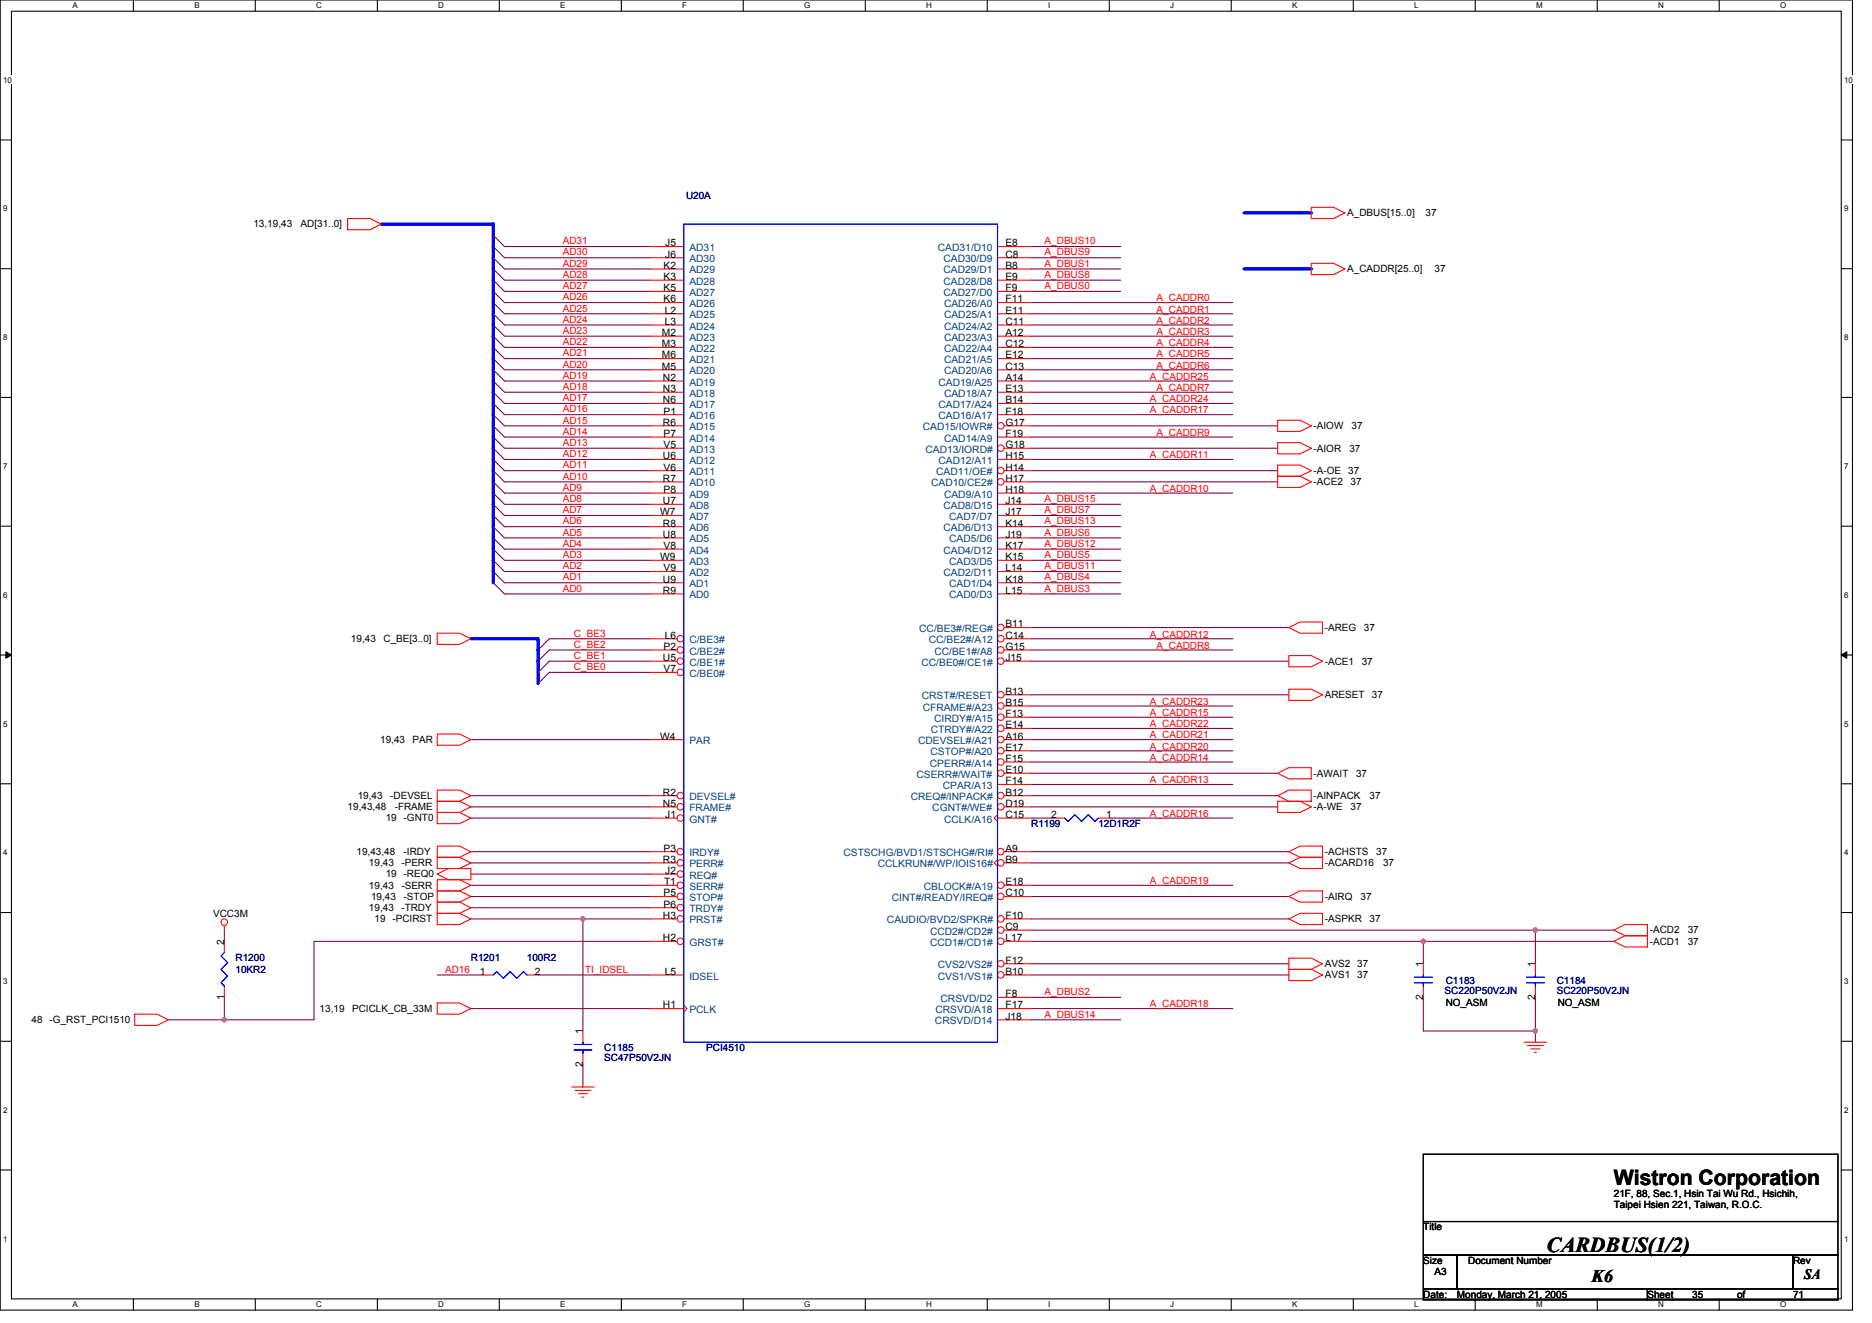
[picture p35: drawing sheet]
<svg xmlns="http://www.w3.org/2000/svg" width="297mm" height="210mm" viewBox="0 0 297 210" stroke-linecap="round" stroke-linejoin="round" font-family="sans-serif">
<defs><g id="words">
<g font-size="3.4">
<text x="256.1" y="188">Wistron Corporation</text>
<text x="245.4" y="198.6">CARDBUS(1/2)</text>
</g>
<text font-size="2.8" x="252.5" y="203.5">K6</text>
<text font-size="2.3" x="286.3" y="203">SA</text>
<g font-size="1.6" fill="#000080">
<text x="108.9" y="31.6">U20A</text>
<text x="163.6" y="131.2">R1199</text>
<text x="174.3" y="131.2">12D1R2F</text>
<text x="37.4" y="152.5">R1200</text>
<text x="37.4" y="154.3">10KR2</text>
<text x="74.7" y="152.5">R1201</text>
<text x="83.6" y="152.5">100R2</text>
<text x="229.2" y="157.7">SC220P50V2JN</text>
<text x="229.4" y="156.1">C1183</text>
<text x="247" y="156.1">C1184</text>
<text x="247" y="157.7">SC220P50V2JN</text>
<text x="95.9" y="166.8">C1185</text>
<text x="112.1" y="166.8">PCI4510</text>
<text x="95.9" y="168.4">SC47P50V2JN</text>
</g>
<g font-size="1.6">
<text x="213.8" y="34.3">A_DBUS[15..0]</text>
<text x="226.2" y="34.3">37</text>
<text x="40.2" y="36.1">13,19,43</text>
<text x="47.7" y="36.1">AD[31..0]</text>
<text x="105.6" y="40.9">J6</text>
<text x="105.6" y="39.1">J5</text>
<text x="159.5" y="40.9">C8</text>
<text x="159.5" y="39.1">E8</text>
<text x="105.3" y="48">K6</text>
<text x="105.3" y="46.2">K5</text>
<text x="105.3" y="44.4">K3</text>
<text x="105.3" y="42.7">K2</text>
<text x="159.5" y="48">F11</text>
<text x="159.5" y="46.2">F9</text>
<text x="159.5" y="44.4">E9</text>
<text x="159.5" y="42.7">B8</text>
<text x="213.8" y="43.2">A_CADDR[25..0]</text>
<text x="227.6" y="43.2">37</text>
<text x="105" y="53.3">M2</text>
<text x="105.5" y="51.5">L3</text>
<text x="105.5" y="49.8">L2</text>
<text x="159.5" y="53.3">A12</text>
<text x="159.5" y="51.5">C11</text>
<text x="159.5" y="49.8">E11</text>
<text x="105" y="58.7">M5</text>
<text x="105" y="56.9">M6</text>
<text x="105" y="55.1">M3</text>
<text x="159.5" y="58.7">C13</text>
<text x="159.5" y="56.9">E12</text>
<text x="159.5" y="55.1">C12</text>
<text x="105.2" y="64">N6</text>
<text x="105.2" y="62.2">N3</text>
<text x="105.2" y="60.4">N2</text>
<text x="105.3" y="65.8">P1</text>
<text x="159.5" y="62.2">E13</text>
<text x="159.5" y="65.8">F18</text>
<text x="159.5" y="64">B14</text>
<text x="159.5" y="60.4">A14</text>
<text x="105.2" y="67.5">R6</text>
<text x="105.3" y="71.1">V5</text>
<text x="105.3" y="69.3">P7</text>
<text x="159.5" y="69.3">F19</text>
<text x="159.5" y="71.1">G18</text>
<text x="159.5" y="67.5">G17</text>
<text x="208.4" y="71.6">-AIOR</text>
<text x="208.4" y="68.1">-AIOW</text>
<text x="214.1" y="71.6">37</text>
<text x="214.5" y="68.1">37</text>
<text x="105.2" y="76.4">R7</text>
<text x="105.2" y="72.9">U6</text>
<text x="105.3" y="74.7">V6</text>
<text x="159.5" y="72.9">H15</text>
<text x="159.5" y="76.4">H17</text>
<text x="159.5" y="74.7">H14</text>
<text x="208.4" y="77">-ACE2</text>
<text x="208.4" y="75.2">-A-OE 37</text>
<text x="214.3" y="77">37</text>
<text x="104.8" y="81.8">W7</text>
<text x="105.2" y="83.5">R8</text>
<text x="105.2" y="80">U7</text>
<text x="105.3" y="78.2">P8</text>
<text x="159.5" y="78.2">H18</text>
<text x="159.5" y="81.8">J17</text>
<text x="159.5" y="83.5">K14</text>
<text x="159.5" y="80">J14</text>
<text x="104.8" y="88.9">W9</text>
<text x="105.2" y="85.3">U8</text>
<text x="105.3" y="87.1">V8</text>
<text x="159.5" y="88.9">K15</text>
<text x="159.5" y="85.3">J19</text>
<text x="159.5" y="87.1">K17</text>
<text x="105.2" y="94.2">R9</text>
<text x="105.2" y="92.4">U9</text>
<text x="105.3" y="90.7">V9</text>
<text x="159.5" y="94.2">L15</text>
<text x="159.5" y="92.4">K18</text>
<text x="159.5" y="90.7">L14</text>
<text x="55.7" y="101.9">19,43</text>
<text x="60.9" y="101.9">C_BE[3..0]</text>
<text x="105.5" y="101.3">L6</text>
<text x="159.5" y="101.3">C14</text>
<text x="159.5" y="99.5">B11</text>
<text x="210.2" y="100.1">-AREG</text>
<text x="216.4" y="100.1">37</text>
<text x="105.2" y="104.9">U5</text>
<text x="105.3" y="106.7">V7</text>
<text x="105.3" y="103.1">P2</text>
<text x="159.5" y="103.1">G15</text>
<text x="159.5" y="104.9">J15</text>
<text x="210.2" y="105.4">-ACE1</text>
<text x="216.1" y="105.4">37</text>
<text x="159.5" y="112">B15</text>
<text x="159.5" y="110.2">B13</text>
<text x="159.5" y="113.8">F13</text>
<text x="210.2" y="110.8">ARESET</text>
<text x="217.7" y="110.8">37</text>
<text x="60.3" y="117.9">19,43</text>
<text x="65.5" y="117.9">PAR</text>
<text x="104.8" y="117.3">W4</text>
<text x="159.5" y="119.1">E17</text>
<text x="159.5" y="115.5">E14</text>
<text x="159.5" y="117.3">A16</text>
<text x="159.5" y="124.4">F14</text>
<text x="159.5" y="120.9">F15</text>
<text x="159.5" y="122.7">E10</text>
<text x="208.4" y="123.2">-AWAIT</text>
<text x="215.2" y="123.2">37</text>
<text x="55.2" y="128.5">19,43,48</text>
<text x="56.8" y="126.8">19,43</text>
<text x="61.2" y="130.3">19 -GNT0</text>
<text x="61.9" y="126.8">-DEVSEL</text>
<text x="62.6" y="128.5">-FRAME</text>
<text x="105.2" y="126.2">R2</text>
<text x="105.2" y="128">N5</text>
<text x="105.6" y="129.8">J1</text>
<text x="159.5" y="129.8">C15</text>
<text x="159.5" y="126.2">B12</text>
<text x="159.5" y="128">D19</text>
<text x="166.8" y="129.8">2</text>
<text x="175.5" y="129.8">1</text>
<text x="208.4" y="126.8">-AINPACK</text>
<text x="208.4" y="128.5">-A-WE</text>
<text x="214.3" y="128.5">37</text>
<text x="217.3" y="126.8">37</text>
<text x="56.6" y="135.7">19,43,48</text>
<text x="58.5" y="137.4">19,43</text>
<text x="63.7" y="137.4">-PERR</text>
<text x="64" y="135.7">-IRDY</text>
<text x="105.2" y="136.9">R3</text>
<text x="105.3" y="135.1">P3</text>
<text x="159.5" y="135.1">A9</text>
<text x="159.5" y="136.9">B9</text>
<text x="210.2" y="135.7">-ACHSTS</text>
<text x="210.2" y="137.4">-ACARD16</text>
<text x="218.4" y="135.7">37</text>
<text x="219.5" y="137.4">37</text>
<text x="58.5" y="141">19,43</text>
<text x="58.9" y="142.8">19,43</text>
<text x="61.2" y="139.2">19 -REQ0</text>
<text x="63.7" y="141">-SERR</text>
<text x="64" y="142.8">-STOP</text>
<text x="105.3" y="142.2">P5</text>
<text x="105.3" y="144">P6</text>
<text x="105.4" y="140.4">T1</text>
<text x="105.6" y="138.7">J2</text>
<text x="159.5" y="142.2">C10</text>
<text x="159.5" y="140.4">E18</text>
<text x="210.2" y="142.8">-AIRQ</text>
<text x="215.9" y="142.8">37</text>
<text x="33.8" y="145.4">VCC3M</text>
<text x="35.6" y="149.9" transform="rotate(-90 35.6 149.9)">2</text>
<text x="58.5" y="144.5">19,43</text>
<text x="59.4" y="146.3">19 -PCIRST</text>
<text x="63.7" y="144.5">-TRDY</text>
<text x="105.2" y="149.3">H2</text>
<text x="105.2" y="145.8">H3</text>
<text x="159.5" y="145.8">F10</text>
<text x="159.5" y="149.3">L17</text>
<text x="159.5" y="147.6">C9</text>
<text x="210.2" y="146.3">-ASPKR</text>
<text x="217.3" y="146.3">37</text>
<text x="261.8" y="148.1">-ACD2</text>
<text x="261.8" y="149.9">-ACD1</text>
<text x="267.8" y="148.1">37</text>
<text x="267.8" y="149.9">37</text>
<text x="76.1" y="154.7">1</text>
<text x="84.9" y="154.7">2</text>
<text x="105.5" y="154.7">L5</text>
<text x="159.5" y="154.7">B10</text>
<text x="159.5" y="152.9">F12</text>
<text x="210.2" y="153.4">AVS2 37</text>
<text x="210.2" y="155.2">AVS1 37</text>
<text x="225.8" y="153.4" transform="rotate(-90 225.8 153.4)">1</text>
<text x="243.6" y="153.4" transform="rotate(-90 243.6 153.4)">1</text>
<text x="35.6" y="158.6" transform="rotate(-90 35.6 158.6)">1</text>
<text x="50.7" y="160.5">13,19</text>
<text x="55.9" y="160.5">PCICLK_CB_33M</text>
<text x="105.2" y="160">H1</text>
<text x="159.5" y="161.8">J18</text>
<text x="159.5" y="158.2">F8</text>
<text x="159.5" y="160">F17</text>
<text x="225.8" y="158.6" transform="rotate(-90 225.8 158.6)">2</text>
<text x="229.4" y="159.7">NO_ASM</text>
<text x="243.6" y="158.6" transform="rotate(-90 243.6 158.6)">2</text>
<text x="247.2" y="159.7">NO_ASM</text>
<text x="5" y="162.3">48 -G_RST_PCI1510</text>
<text x="92.5" y="164.1" transform="rotate(-90 92.5 164.1)">1</text>
<text x="92.5" y="169.3" transform="rotate(-90 92.5 169.3)">2</text>
<text x="256.1" y="189.9">21F, 88, Sec.1, Hsin Tai Wu Rd., Hsichih,</text>
<text x="256.1" y="191.7">Taipei Hsien 221, Taiwan, R.O.C.</text>
<text x="225.8" y="195.2">Title</text>
<text x="225.8" y="200.6">Size</text>
<text x="227.6" y="202.3">A3</text>
<text x="233" y="200.6">Document Number</text>
<text x="284.5" y="200.6">Rev</text>
<text x="225.8" y="205.9">Date:</text>
<text x="231.2" y="205.9">Monday, March 21, 2005</text>
<text x="261.4" y="205.9">Sheet</text>
<text x="268.5" y="205.9">35</text>
<text x="275.6" y="205.9">of</text>
<text x="284.5" y="205.9">71</text>
</g>
<g font-size="1.6" fill="#f00">
<text x="89.3" y="40.5">AD30</text>
<text x="89.3" y="38.8">AD31</text>
<text x="165.8" y="38.8">A_DBUS10</text>
<text x="165.8" y="40.5">A_DBUS9</text>
<text x="89.3" y="44.1">AD28</text>
<text x="89.3" y="42.3">AD29</text>
<text x="89.3" y="45.9">AD27</text>
<text x="89.3" y="47.6">AD26</text>
<text x="165.8" y="42.3">A_DBUS1</text>
<text x="165.8" y="45.9">A_DBUS0</text>
<text x="165.8" y="44.1">A_DBUS8</text>
<text x="183.5" y="47.8">A_CADDR0</text>
<text x="89.3" y="53">AD23</text>
<text x="89.3" y="49.4">AD25</text>
<text x="89.3" y="51.2">AD24</text>
<text x="183.5" y="49.6">A_CADDR1</text>
<text x="183.5" y="51.4">A_CADDR2</text>
<text x="183.5" y="53.1">A_CADDR3</text>
<text x="89.3" y="58.3">AD20</text>
<text x="89.3" y="56.5">AD21</text>
<text x="89.3" y="54.8">AD22</text>
<text x="183.5" y="54.9">A_CADDR4</text>
<text x="183.5" y="56.7">A_CADDR5</text>
<text x="183.5" y="58.5">A_CADDR6</text>
<text x="89.3" y="63.6">AD17</text>
<text x="89.3" y="60.1">AD19</text>
<text x="89.3" y="61.9">AD18</text>
<text x="89.3" y="65.4">AD16</text>
<text x="182.5" y="65.6">A_CADDR17</text>
<text x="182.5" y="63.8">A_CADDR24</text>
<text x="182.5" y="60.3">A_CADDR25</text>
<text x="183.5" y="62">A_CADDR7</text>
<text x="89.3" y="67.2">AD15</text>
<text x="89.3" y="70.8">AD13</text>
<text x="89.3" y="69">AD14</text>
<text x="183.5" y="69.2">A_CADDR9</text>
<text x="89.3" y="77.9">AD9</text>
<text x="89.3" y="76.1">AD10</text>
<text x="89.3" y="74.3">AD11</text>
<text x="89.3" y="72.5">AD12</text>
<text x="182.5" y="72.7">A_CADDR11</text>
<text x="89.3" y="81.4">AD7</text>
<text x="89.3" y="79.7">AD8</text>
<text x="89.3" y="83.2">AD6</text>
<text x="165.8" y="79.7">A_DBUS15</text>
<text x="165.8" y="81.4">A_DBUS7</text>
<text x="165.8" y="83.2">A_DBUS13</text>
<text x="182.5" y="78">A_CADDR10</text>
<text x="89.3" y="88.5">AD3</text>
<text x="89.3" y="86.8">AD4</text>
<text x="89.3" y="85">AD5</text>
<text x="165.8" y="86.8">A_DBUS12</text>
<text x="165.8" y="88.5">A_DBUS5</text>
<text x="165.8" y="85">A_DBUS6</text>
<text x="89.3" y="92.1">AD1</text>
<text x="89.3" y="90.3">AD2</text>
<text x="89.3" y="93.9">AD0</text>
<text x="165.8" y="93.9">A_DBUS3</text>
<text x="165.8" y="92.1">A_DBUS4</text>
<text x="165.8" y="90.3">A_DBUS11</text>
<text x="91.1" y="101">C_BE3</text>
<text x="182.5" y="101.2">A_CADDR12</text>
<text x="91.1" y="106.3">C_BE0</text>
<text x="91.1" y="102.8">C_BE2</text>
<text x="91.1" y="104.5">C_BE1</text>
<text x="183.5" y="102.9">A_CADDR8</text>
<text x="182.5" y="111.8">A_CADDR23</text>
<text x="182.5" y="113.6">A_CADDR15</text>
<text x="182.5" y="117.2">A_CADDR21</text>
<text x="182.5" y="118.9">A_CADDR20</text>
<text x="182.5" y="115.4">A_CADDR22</text>
<text x="182.5" y="120.7">A_CADDR14</text>
<text x="182.5" y="124.3">A_CADDR13</text>
<text x="182.5" y="129.6">A_CADDR16</text>
<text x="182.5" y="140.3">A_CADDR19</text>
<text x="70.6" y="154.3">AD16</text>
<text x="92.9" y="154.3">TI_IDSEL</text>
<text x="165.8" y="161.4">A_DBUS14</text>
<text x="165.8" y="157.9">A_DBUS2</text>
<text x="182.5" y="159.8">A_CADDR18</text>
</g>
<g font-size="1.6" fill="#004080">
<text x="109.4" y="41.6">AD30</text>
<text x="109.4" y="39.8">AD31</text>
<text x="148.8" y="39.8">CAD31/D10</text>
<text x="149.7" y="41.6">CAD30/D9</text>
<text x="109.4" y="46.9">AD27</text>
<text x="109.4" y="45.2">AD28</text>
<text x="109.4" y="43.4">AD29</text>
<text x="149.7" y="46.9">CAD27/D0</text>
<text x="149.7" y="45.2">CAD28/D8</text>
<text x="149.7" y="43.4">CAD29/D1</text>
<text x="109.4" y="52.3">AD24</text>
<text x="109.4" y="50.5">AD25</text>
<text x="109.4" y="48.7">AD26</text>
<text x="149.8" y="52.3">CAD24/A2</text>
<text x="149.8" y="50.5">CAD25/A1</text>
<text x="149.8" y="48.7">CAD26/A0</text>
<text x="109.4" y="59.4">AD20</text>
<text x="109.4" y="57.6">AD21</text>
<text x="109.4" y="55.8">AD22</text>
<text x="109.4" y="54.1">AD23</text>
<text x="149.8" y="59.4">CAD20/A6</text>
<text x="149.8" y="57.6">CAD21/A5</text>
<text x="149.8" y="55.8">CAD22/A4</text>
<text x="149.8" y="54.1">CAD23/A3</text>
<text x="109.4" y="64.7">AD17</text>
<text x="109.4" y="62.9">AD18</text>
<text x="109.4" y="61.2">AD19</text>
<text x="148.9" y="64.7">CAD17/A24</text>
<text x="148.9" y="61.2">CAD19/A25</text>
<text x="149.8" y="62.9">CAD18/A7</text>
<text x="109.4" y="71.8">AD13</text>
<text x="109.4" y="70.1">AD14</text>
<text x="109.4" y="68.3">AD15</text>
<text x="109.4" y="66.5">AD16</text>
<text x="146.4" y="68.3">CAD15/IOWR#</text>
<text x="146.9" y="71.8">CAD13/IORD#</text>
<text x="148.9" y="66.5">CAD16/A17</text>
<text x="149.8" y="70.1">CAD14/A9</text>
<text x="109.4" y="77.2">AD10</text>
<text x="109.4" y="75.4">AD11</text>
<text x="109.4" y="73.6">AD12</text>
<text x="147.7" y="77.2">CAD10/CE2#</text>
<text x="148.5" y="75.4">CAD11/OE#</text>
<text x="148.9" y="73.6">CAD12/A11</text>
<text x="109.4" y="82.5">AD7</text>
<text x="109.4" y="80.7">AD8</text>
<text x="109.4" y="79">AD9</text>
<text x="149.7" y="80.7">CAD8/D15</text>
<text x="149.8" y="79">CAD9/A10</text>
<text x="150.6" y="82.5">CAD7/D7</text>
<text x="109.4" y="89.6">AD3</text>
<text x="109.4" y="87.8">AD4</text>
<text x="109.4" y="86.1">AD5</text>
<text x="109.4" y="84.3">AD6</text>
<text x="149.7" y="87.8">CAD4/D12</text>
<text x="149.7" y="84.3">CAD6/D13</text>
<text x="150.6" y="89.6">CAD3/D5</text>
<text x="150.6" y="86.1">CAD5/D6</text>
<text x="109.4" y="95">AD0</text>
<text x="109.4" y="93.2">AD1</text>
<text x="109.4" y="91.4">AD2</text>
<text x="149.7" y="91.4">CAD2/D11</text>
<text x="150.6" y="95">CAD0/D3</text>
<text x="150.6" y="93.2">CAD1/D4</text>
<text x="145.9" y="100.3">CC/BE3#/REG#</text>
<text x="109.4" y="107.4">C/BE0#</text>
<text x="109.4" y="105.6">C/BE1#</text>
<text x="109.4" y="103.8">C/BE2#</text>
<text x="109.4" y="102.1">C/BE3#</text>
<text x="146.2" y="105.6">CC/BE0#/CE1#</text>
<text x="147.4" y="102.1">CC/BE2#/A12</text>
<text x="148.3" y="103.8">CC/BE1#/A8</text>
<text x="146.3" y="111">CRST#/RESET</text>
<text x="146.4" y="112.7">CFRAME#/A23</text>
<text x="109.4" y="118.1">PAR</text>
<text x="145.7" y="118.1">CDEVSEL#/A21</text>
<text x="147.6" y="119.8">CSTOP#/A20</text>
<text x="147.7" y="116.3">CTRDY#/A22</text>
<text x="148.2" y="114.5">CIRDY#/A15</text>
<text x="145.4" y="123.4">CSERR#/WAIT#</text>
<text x="147.5" y="121.6">CPERR#/A14</text>
<text x="149.6" y="125.2">CPAR/A13</text>
<text x="109.4" y="127">DEVSEL#</text>
<text x="109.4" y="128.7">FRAME#</text>
<text x="109.4" y="130.5">GNT#</text>
<text x="144.5" y="127">CREQ#/INPACK#</text>
<text x="147.9" y="128.7">CGNT#/WE#</text>
<text x="149.8" y="130.5">CCLK/A16</text>
<text x="109.4" y="135.8">IRDY#</text>
<text x="109.4" y="137.6">PERR#</text>
<text x="133.8" y="135.8">CSTSCHG/BVD1/STSCHG#/RI#</text>
<text x="139.3" y="137.6">CCLKRUN#/WP/IOIS16#</text>
<text x="109.4" y="139.4">REQ#</text>
<text x="109.4" y="141.2">SERR#</text>
<text x="109.4" y="143">STOP#</text>
<text x="141.5" y="143">CINT#/READY/IREQ#</text>
<text x="146.6" y="141.2">CBLOCK#/A19</text>
<text x="109.4" y="146.5">PRST#</text>
<text x="109.4" y="144.7">TRDY#</text>
<text x="140.7" y="146.5">CAUDIO/BVD2/SPKR#</text>
<text x="147.6" y="148.3">CCD2#/CD2#</text>
<text x="109.4" y="150.1">GRST#</text>
<text x="109.4" y="155.4">IDSEL</text>
<text x="147.6" y="150.1">CCD1#/CD1#</text>
<text x="148.8" y="155.4">CVS1/VS1#</text>
<text x="148.8" y="153.6">CVS2/VS2#</text>
<text x="109.4" y="160.7">PCLK</text>
<text x="148.4" y="160.7">CRSVD/A18</text>
<text x="149.2" y="159">CRSVD/D2</text>
<text x="148.4" y="162.5">CRSVD/D14</text>
</g>
<g font-size="1.3">
<text x="11.5" y="1.3">A</text>
<text x="30.8" y="1.3">B</text>
<text x="50.2" y="1.3">C</text>
<text x="69.6" y="1.3">D</text>
<text x="88.9" y="1.3">E</text>
<text x="108.3" y="1.3">F</text>
<text x="127.6" y="1.3">G</text>
<text x="147" y="1.3">H</text>
<text x="166.3" y="1.3">I</text>
<text x="185.7" y="1.3">J</text>
<text x="205" y="1.3">K</text>
<text x="224.4" y="1.3">L</text>
<text x="243.8" y="1.3">M</text>
<text x="263.1" y="1.3">N</text>
<text x="282.5" y="1.3">O</text>
<text x=".5" y="13.1">10</text>
<text x="292.6" y="13.1">10</text>
<text x=".5" y="33.5">9</text>
<text x="292.6" y="33.5">9</text>
<text x=".5" y="54">8</text>
<text x="292.6" y="54">8</text>
<text x=".5" y="74.4">7</text>
<text x="292.6" y="74.4">7</text>
<text x=".5" y="94.8">6</text>
<text x="292.6" y="94.8">6</text>
<text x=".5" y="115.3">5</text>
<text x="292.6" y="115.3">5</text>
<text x=".5" y="135.7">4</text>
<text x="292.6" y="135.7">4</text>
<text x=".5" y="156.1">3</text>
<text x="292.6" y="156.1">3</text>
<text x=".5" y="176.6">2</text>
<text x="292.6" y="176.6">2</text>
<text x=".5" y="197">1</text>
<text x="292.6" y="197">1</text>
<text x="11.5" y="207.4">A</text>
<text x="30.8" y="207.4">B</text>
<text x="50.2" y="207.4">C</text>
<text x="69.6" y="207.4">D</text>
<text x="88.9" y="207.4">E</text>
<text x="108.3" y="207.4">F</text>
<text x="127.6" y="207.4">G</text>
<text x="147" y="207.4">H</text>
<text x="166.3" y="207.4">I</text>
<text x="185.7" y="207.4">J</text>
<text x="205" y="207.4">K</text>
<text x="224.4" y="207.4">L</text>
<text x="243.8" y="207.4">M</text>
<text x="263.1" y="207.4">N</text>
<text x="282.5" y="207.4">O</text>
</g>
</g></defs>
<path d="M0 0h293.9v207.9h-293.9zM1.8 1.8h290.4v204.3h-290.4z" fill="none" stroke="#000" stroke-width=".17"/>
<g fill="#fff">
<path d="M11.5 .2h.8v1.4h-.8z"/>
<path d="M11.5 206.3h.8v1.4h-.8z"/>
</g>
<path d="M21.2 0v1.8M21.2 206.1v1.8" fill="none" stroke="#000" stroke-width=".17"/>
<g fill="#fff">
<path d="M30.8 .2h.9v1.4h-.9z"/>
<path d="M30.8 206.3h.9v1.4h-.9z"/>
</g>
<path d="M40.5 0v1.8M40.5 206.1v1.8" fill="none" stroke="#000" stroke-width=".17"/>
<g fill="#fff">
<path d="M50.2 .2h.9v1.4h-.9z"/>
<path d="M50.2 206.3h.9v1.4h-.9z"/>
</g>
<path d="M59.9 0v1.8M59.9 206.1v1.8" fill="none" stroke="#000" stroke-width=".17"/>
<g fill="#fff">
<path d="M69.6 .2h.9v1.4h-.9z"/>
<path d="M69.6 206.3h.9v1.4h-.9z"/>
</g>
<path d="M79.2 0v1.8M79.2 206.1v1.8" fill="none" stroke="#000" stroke-width=".17"/>
<g fill="#fff">
<path d="M88.9 .2h.8v1.4h-.8z"/>
<path d="M88.9 206.3h.8v1.4h-.8z"/>
</g>
<path d="M98.6 0v1.8M98.6 206.1v1.8" fill="none" stroke="#000" stroke-width=".17"/>
<g fill="#fff">
<path d="M108.3 .2h.7v1.4h-.7z"/>
<path d="M108.3 206.3h.7v1.4h-.7z"/>
</g>
<path d="M117.9 0v1.8M117.9 206.1v1.8" fill="none" stroke="#000" stroke-width=".17"/>
<g fill="#fff">
<path d="M127.6 .2h1v1.4h-1z"/>
<path d="M127.6 206.3h1v1.4h-1z"/>
</g>
<path d="M137.3 0v1.8M137.3 206.1v1.8" fill="none" stroke="#000" stroke-width=".17"/>
<g fill="#fff">
<path d="M147 .2h.9v1.4h-.9z"/>
<path d="M147 206.3h.9v1.4h-.9z"/>
</g>
<path d="M156.7 0v1.8M156.7 206.1v1.8" fill="none" stroke="#000" stroke-width=".17"/>
<g fill="#fff">
<path d="M166.3 .2h.4v1.4h-.4z"/>
<path d="M166.3 206.3h.4v1.4h-.4z"/>
</g>
<path d="M176 0v1.8M176 206.1v1.8" fill="none" stroke="#000" stroke-width=".17"/>
<g fill="#fff">
<path d="M185.7 .2h.6v1.4h-.6z"/>
<path d="M185.7 206.3h.6v1.4h-.6z"/>
</g>
<path d="M195.4 0v1.8M195.4 206.1v1.8" fill="none" stroke="#000" stroke-width=".17"/>
<g fill="#fff">
<path d="M205 .2h.9v1.4h-.9z"/>
<path d="M205 206.3h.9v1.4h-.9z"/>
</g>
<path d="M214.7 0v1.8M214.7 206.1v1.8" fill="none" stroke="#000" stroke-width=".17"/>
<g fill="#fff">
<path d="M224.4 .2h.7v1.4h-.7z"/>
<path d="M224.4 206.3h.7v1.4h-.7z"/>
</g>
<path d="M234.1 0v1.8M234.1 206.1v1.8" fill="none" stroke="#000" stroke-width=".17"/>
<g fill="#fff">
<path d="M243.8 .2h1v1.4h-1z"/>
<path d="M243.8 206.3h1v1.4h-1z"/>
</g>
<path d="M253.4 0v1.8M253.4 206.1v1.8" fill="none" stroke="#000" stroke-width=".17"/>
<g fill="#fff">
<path d="M263.1 .2h.9v1.4h-.9z"/>
<path d="M263.1 206.3h.9v1.4h-.9z"/>
</g>
<path d="M272.8 0v1.8M272.8 206.1v1.8" fill="none" stroke="#000" stroke-width=".17"/>
<g fill="#fff">
<path d="M282.5 .2h1v1.4h-1z"/>
<path d="M282.5 206.3h1v1.4h-1z"/>
<path d="M.5 12h1.4v1.4h-1.4z"/>
<path d="M292.6 12h1.4v1.4h-1.4z"/>
<path d="M.5 32.4h.7v1.4h-.7z"/>
<path d="M292.6 32.4h.7v1.4h-.7z"/>
</g>
<path d="M0 22.2h1.8M292.2 22.2h1.7" fill="none" stroke="#000" stroke-width=".17"/>
<g fill="#fff">
<path d="M.5 52.8h.7v1.5h-.7z"/>
<path d="M292.6 52.8h.7v1.5h-.7z"/>
</g>
<path d="M0 42.6h1.8M292.2 42.6h1.7" fill="none" stroke="#000" stroke-width=".17"/>
<g fill="#fff">
<path d="M.5 73.3h.7v1.4h-.7z"/>
<path d="M292.6 73.3h.7v1.4h-.7z"/>
</g>
<path d="M0 63.1h1.8M292.2 63.1h1.7" fill="none" stroke="#000" stroke-width=".17"/>
<g fill="#fff">
<path d="M.5 93.7h.7v1.4h-.7z"/>
<path d="M292.6 93.7h.7v1.4h-.7z"/>
</g>
<path d="M0 83.5h1.8M292.2 83.5h1.7" fill="none" stroke="#000" stroke-width=".17"/>
<g fill="#fff">
<path d="M.5 114.1h.7v1.4h-.7z"/>
<path d="M292.6 114.1h.7v1.4h-.7z"/>
</g>
<path d="M0 103.9h1.8M292.2 103.9h1.7" fill="none" stroke="#000" stroke-width=".17"/>
<path d="M.9 103.4l.9 .5-.9 .5zM292.2 103.9l.8-.5v1z" fill="#000" stroke="#000" stroke-width=".16"/>
<g fill="#fff">
<path d="M.5 134.6h.7v1.4h-.7z"/>
<path d="M292.6 134.6h.7v1.4h-.7z"/>
</g>
<path d="M0 124.4h1.8M292.2 124.4h1.7" fill="none" stroke="#000" stroke-width=".17"/>
<g fill="#fff">
<path d="M.5 155h.7v1.4h-.7z"/>
<path d="M292.6 155h.7v1.4h-.7z"/>
</g>
<path d="M0 144.8h1.8M292.2 144.8h1.7" fill="none" stroke="#000" stroke-width=".17"/>
<g fill="#fff">
<path d="M.5 175.4h.7v1.4h-.7z"/>
<path d="M292.6 175.4h.7v1.4h-.7z"/>
</g>
<path d="M0 165.2h1.8M292.2 165.2h1.7" fill="none" stroke="#000" stroke-width=".17"/>
<g fill="#fff">
<path d="M.5 195.8h.7v1.5h-.7z"/>
<path d="M292.6 195.8h.7v1.5h-.7z"/>
</g>
<path d="M0 185.6h1.8M225.8 183.1h65.8v10.7h-65.8zM225.8 193.8h65.8v5.3h-65.8zM225.8 199.1h5.4v5.4h-5.4zM231.2 199.1h53.3v5.4h-53.3zM284.5 199.1h7.1v5.4h-7.1zM292.2 185.6h1.7M225.8 204.5h35.6v1.7h-35.6zM261.4 204.5h30.2v1.7h-30.2z" fill="none" stroke="#000" stroke-width=".17"/>
<g fill="none" stroke="#800040" stroke-width=".17">
<path d="M78.3 39.1l1.7 1.8h23.2M78.3 37.3l1.7 1.8h23.2M163.6 39.1h14.2M78.3 58.7l1.7 1.8h23.2M78.3 49.8l1.7 1.8h23.2M78.3 44.4l1.7 1.8h23.2M78.3 40.9l1.7 1.8h23.2M78.3 56.9l1.7 1.8h23.2M78.3 51.6l1.7 1.7h23.2M78.3 42.7l1.7 1.7h23.2M78.3 55.1l1.7 1.8h23.2M78.3 53.3l1.7 1.8h23.2"/>
<path d="M78.3 46.2l1.7 1.8h23.2M78.3 48l1.7 1.8h23.2M163.6 44.4h14.2M163.6 40.9h14.2M163.6 53.3h32M163.6 49.8h32M163.6 51.6h32M163.6 42.7h14.2M163.6 58.7h32M163.6 46.2h14.2M163.6 48h32M163.6 56.9h32"/>
<path d="M163.6 55.1h32M78.3 78.2l1.7 1.8h23.2M78.3 71.1l1.7 1.8h23.2M78.3 67.6l1.7 1.7h23.2M78.3 69.3l1.7 1.8h23.2M78.3 65.8l1.7 1.8h23.2M78.3 60.5l1.7 1.7h23.2M78.3 72.9l1.7 1.8h23.2M78.3 64l1.7 1.8h23.2M78.3 76.5l1.7 1.7h23.2M78.3 62.2l1.7 1.8h23.2M78.3 74.7l1.7 1.8h23.2"/>
<path d="M163.6 78.2h32M163.6 76.5h39.1M163.6 67.6h39.1M163.6 64h32M163.6 60.5h32M163.6 74.7h39.1M163.6 72.9h32M163.6 71.1h39.1M163.6 69.3h32M163.6 62.2h32M163.6 65.8h32M78.3 80l1.7 1.8h23.2"/>
<path d="M78.3 87.1l1.7 1.8h23.2M78.3 92.5l1.7 1.7h23.2M78.3 85.3l1.7 1.8h23.2M78.3 90.7l1.7 1.8h23.2M78.3 83.6l1.7 1.7h23.2M78.3 88.9l1.7 1.8h23.2M78.3 81.8l1.7 1.8h23.2M163.6 92.5h14.2M163.6 88.9h14.2M163.6 90.7h14.2M163.6 87.1h14.2M163.6 81.8h14.2"/>
<path d="M163.6 80h14.2M163.6 83.6h14.2M163.6 85.3h14.2M163.6 94.2h14.2M163.6 99.6h40.9M74.7 117.3h28.5M103.2 106.7h-16l-1.8 1.8M103.2 103.1h-16l-1.8 1.8M103.2 104.9h-16l-1.8 1.8M103.2 101.3h-16l-1.8 1.8M163.6 101.3h32M163.6 103.1h32"/>
<path d="M163.6 104.9h40.9M163.6 117.3h32M163.6 112h32M163.6 119.1h32M163.6 115.6h32M163.6 113.8h32M163.6 110.2h40.9M74.7 126.2h28.5M74.7 135.1h28.5M74.7 128h28.5M74.7 129.8h28.5M74.7 136.9h28.5"/>
<path d="M74.7 138.7h28.5M163.6 126.2h39.1M163.6 135.1h40.9M163.6 128h39.1M163.6 129.8h3.6M163.6 136.9h40.9M163.6 120.9h32M163.6 124.5h32M163.6 122.7h39.1M176.1 129.8h19.5M35.6 147.6v1.8M35.6 158.2v3.6"/>
<path d="M69.4 154.7h7.1M74.7 142.2h28.5M74.7 140.5h28.5M74.7 144h28.5M74.7 145.8h28.5M85.4 154.7h17.8M92.5 145.8v17.8M103.2 149.4h-53.4v12.4h-14.2M163.6 142.2h40.9M163.6 140.5h32M163.6 154.7h40.9M163.6 145.8h40.9"/>
<path d="M163.6 158.2h14.2M163.6 149.4h92.5M163.6 147.6h92.5M163.6 152.9h40.9M225.8 149.4v3.5M225.8 158.2v5.4h17.8M243.6 147.6v5.3M243.6 158.2v7.2M26.7 161.8h8.9M74.7 160h28.5M92.5 168.9v3.6M163.6 160h32"/>
<path d="M163.6 161.8h14.2"/>
</g>
<g fill="#f0f" stroke="#f0f" stroke-width=".17">
<circle cx="92.5" cy="145.8" r=".35"/>
<circle cx="225.8" cy="149.3" r=".35"/>
<circle cx="243.6" cy="147.6" r=".35"/>
<circle cx="243.6" cy="163.6" r=".35"/>
<circle cx="35.6" cy="161.8" r=".35"/>
</g>
<path d="M60.5 35.6h17.8v56.9M197.4 33.8h10.7M197.4 42.7h10.7M74.7 101.3h10.7v7.2" fill="none" stroke="#00f" stroke-width=".53"/>
<g fill="none" stroke="#f00" stroke-width=".17">
<path d="M55.2 34.7h3.5l1.8 .9-1.8 .8h-3.5zM208.1 32.9h3.5l1.8 .9-1.8 .9h-3.5zM208.1 41.8h3.5l1.8 .9-1.8 .9h-3.5zM158.3 78.2h5.3M202.7 75.6h3.6l1.8 .9-1.8 .8h-3.6zM202.7 73.8h3.6l1.8 .9-1.8 .9h-3.6zM202.7 70.2h3.6l1.8 .9-1.8 .9h-3.6zM202.7 66.7h3.6l1.8 .9-1.8 .9h-3.6zM158.3 94.2h5.3M158.3 92.5h5.3M158.3 90.7h5.3M158.3 88.9h5.3"/>
<path d="M158.3 87.1h5.3M158.3 85.3h5.3M158.3 83.6h5.3M158.3 81.8h5.3M158.3 80h5.3M204.5 99.6l1.8-.9h3.5v1.8h-3.5zM69.4 100.5h3.5l1.8 .8-1.8 .9h-3.5zM69.4 116.5h3.5l1.8 .8-1.8 .9h-3.5zM204.5 109.3h3.6l1.7 .9-1.7 .9h-3.6zM204.5 104h3.6l1.7 .9-1.7 .9h-3.6zM69.4 125.3h3.5l1.8 .9-1.8 .9h-3.5zM69.4 134.2h3.5l1.8 .9-1.8 .9h-3.5z"/>
<path d="M69.4 127.1h3.5l1.8 .9-1.8 .9h-3.5zM69.4 128.9h3.5l1.8 .9-1.8 .9h-3.5zM69.4 136h3.5l1.8 .9-1.8 .9h-3.5zM69.4 138.7l1.8-.9h3.5v1.8h-3.5zM69.4 139.6h3.5l1.8 .9-1.8 .9h-3.5zM202.7 122.7l1.8-.9h3.6v1.8h-3.6zM202.7 126.2l1.8-.9h3.6v1.8h-3.6zM202.7 127.1h3.6l1.8 .9-1.8 .9h-3.6zM204.5 135.1l1.8-.9h3.5v1.8h-3.5zM204.5 136.9l1.8-.9h3.5v1.8h-3.5zM35.6 146.9v.7M35.6 149.4v1.7"/>
<path d="M35.6 156.5v1.7M69.4 141.4h3.5l1.8 .8-1.8 .9h-3.5zM69.4 143.1h3.5l1.8 .9-1.8 .9h-3.5zM69.4 159.1h3.5l1.8 .9-1.8 .9h-3.5zM69.4 144.9h3.5l1.8 .9-1.8 .9h-3.5zM76.5 154.7h1.8M83.6 154.7h1.8M204.5 145.8l1.8-.9h3.5v1.8h-3.5zM204.5 152h3.6l1.7 .9-1.7 .9h-3.6zM204.5 153.8h3.6l1.7 .9-1.7 .9h-3.6zM204.5 142.2l1.8-.8h3.5v1.7h-3.5zM256.1 147.6l1.7-.9h3.6v1.8h-3.6z"/>
<path d="M256.1 149.4l1.7-.9h3.6v1.7h-3.6zM21.4 160.9h3.5l1.8 .9-1.8 .9h-3.5zM90.7 172.5h3.6M91.2 173h2.5M91.8 173.5h1.4M92.3 174.1h.4M241.8 165.4h3.6M242.4 165.9h2.5M242.9 166.4h1.4M243.5 167h.3"/>
<circle cx="35.6" cy="146.3" r=".52"/>
</g>
<path d="M35.6 151.1l-.5 .6 1 1-1 1.1 1 1.1-1 1 .5 .6M78.3 154.7l.5-.5 1.1 1 1-1 1.1 1 1.1-1 .5 .5" fill="none" stroke="#00f" stroke-width=".17"/>
<circle cx="158.8" cy="76.4" r=".52" fill="#fff" stroke="#f00" stroke-width=".17"/>
<path d="M159.3 76.5h4.3" fill="none" stroke="#f00" stroke-width=".17"/>
<circle cx="158.8" cy="74.7" r=".52" fill="#fff" stroke="#f00" stroke-width=".17"/>
<path d="M158.3 72.9h5.3M159.3 74.7h4.3" fill="none" stroke="#f00" stroke-width=".17"/>
<circle cx="158.8" cy="71.1" r=".52" fill="#fff" stroke="#f00" stroke-width=".17"/>
<path d="M158.3 69.3h5.3M159.3 71.1h4.3" fill="none" stroke="#f00" stroke-width=".17"/>
<circle cx="158.8" cy="67.6" r=".52" fill="#fff" stroke="#f00" stroke-width=".17"/>
<g fill="none" stroke="#f00" stroke-width=".17">
<path d="M158.3 39.1h5.3M158.3 58.7h5.3M158.3 56.9h5.3M158.3 55.1h5.3M158.3 53.3h5.3M158.3 51.6h5.3M158.3 49.8h5.3M158.3 48h5.3M158.3 46.2h5.3M158.3 44.4h5.3M158.3 42.7h5.3M158.3 40.9h5.3"/>
<path d="M158.3 65.8h5.3M158.3 64h5.3M158.3 62.2h5.3M158.3 60.5h5.3M159.3 67.6h4.3"/>
</g>
<circle cx="158.8" cy="104.9" r=".52" fill="#fff" stroke="#f00" stroke-width=".17"/>
<path d="M159.3 104.9h4.3M158.3 124.5h5.3" fill="none" stroke="#f00" stroke-width=".17"/>
<circle cx="158.8" cy="145.8" r=".52" fill="#fff" stroke="#f00" stroke-width=".17"/>
<path d="M159.3 145.8h4.3" fill="none" stroke="#f00" stroke-width=".17"/>
<circle cx="158.8" cy="149.3" r=".52" fill="#fff" stroke="#f00" stroke-width=".17"/>
<path d="M159.3 149.4h4.3" fill="none" stroke="#f00" stroke-width=".17"/>
<circle cx="158.8" cy="147.6" r=".52" fill="#fff" stroke="#f00" stroke-width=".17"/>
<path d="M159.3 147.6h4.3" fill="none" stroke="#f00" stroke-width=".17"/>
<circle cx="158.8" cy="126.2" r=".52" fill="#fff" stroke="#f00" stroke-width=".17"/>
<path d="M159.3 126.2h4.3" fill="none" stroke="#f00" stroke-width=".17"/>
<circle cx="158.8" cy="135.1" r=".52" fill="#fff" stroke="#f00" stroke-width=".17"/>
<g fill="none" stroke="#f00" stroke-width=".17">
<path d="M103.2 39.1h5.3M103.2 58.7h5.3M103.2 56.9h5.3M103.2 55.1h5.3M103.2 53.3h5.3M103.2 51.6h5.3M103.2 49.8h5.3M103.2 48h5.3M103.2 46.2h5.3M103.2 44.4h5.3M103.2 42.7h5.3M103.2 40.9h5.3"/>
<path d="M103.2 78.2h5.3M103.2 76.5h5.3M103.2 74.7h5.3M103.2 72.9h5.3M103.2 71.1h5.3M103.2 69.3h5.3M103.2 67.6h5.3M103.2 65.8h5.3M103.2 64h5.3M103.2 62.2h5.3M103.2 60.5h5.3M103.2 94.2h5.3"/>
<path d="M103.2 92.5h5.3M103.2 90.7h5.3M103.2 88.9h5.3M103.2 87.1h5.3M103.2 85.3h5.3M103.2 83.6h5.3M103.2 81.8h5.3M103.2 80h5.3M159.3 135.1h4.3"/>
</g>
<circle cx="108" cy="106.7" r=".52" fill="#fff" stroke="#f00" stroke-width=".17"/>
<path d="M103.2 106.7h4.2" fill="none" stroke="#f00" stroke-width=".17"/>
<circle cx="108" cy="104.9" r=".52" fill="#fff" stroke="#f00" stroke-width=".17"/>
<path d="M103.2 104.9h4.2" fill="none" stroke="#f00" stroke-width=".17"/>
<circle cx="108" cy="103.1" r=".52" fill="#fff" stroke="#f00" stroke-width=".17"/>
<path d="M103.2 103.1h4.2" fill="none" stroke="#f00" stroke-width=".17"/>
<circle cx="108" cy="101.3" r=".52" fill="#fff" stroke="#f00" stroke-width=".17"/>
<path d="M103.2 101.3h4.2M103.2 117.3h5.3" fill="none" stroke="#f00" stroke-width=".17"/>
<circle cx="108" cy="149.3" r=".52" fill="#fff" stroke="#f00" stroke-width=".17"/>
<path d="M103.2 149.4h4.2M108.5 159.5l.5 .5-.5 .5M103.2 160h5.3" fill="none" stroke="#f00" stroke-width=".17"/>
<circle cx="108" cy="145.8" r=".52" fill="#fff" stroke="#f00" stroke-width=".17"/>
<path d="M103.2 145.8h4.2" fill="none" stroke="#f00" stroke-width=".17"/>
<circle cx="108" cy="126.2" r=".52" fill="#fff" stroke="#f00" stroke-width=".17"/>
<path d="M103.2 126.2h4.2" fill="none" stroke="#f00" stroke-width=".17"/>
<circle cx="108" cy="128" r=".52" fill="#fff" stroke="#f00" stroke-width=".17"/>
<path d="M103.2 128h4.2" fill="none" stroke="#f00" stroke-width=".17"/>
<circle cx="108" cy="129.8" r=".52" fill="#fff" stroke="#f00" stroke-width=".17"/>
<path d="M103.2 129.8h4.2M103.2 154.7h5.3" fill="none" stroke="#f00" stroke-width=".17"/>
<circle cx="108" cy="135.1" r=".52" fill="#fff" stroke="#f00" stroke-width=".17"/>
<path d="M103.2 135.1h4.2" fill="none" stroke="#f00" stroke-width=".17"/>
<circle cx="108" cy="136.9" r=".52" fill="#fff" stroke="#f00" stroke-width=".17"/>
<path d="M103.2 136.9h4.2" fill="none" stroke="#f00" stroke-width=".17"/>
<circle cx="108" cy="138.7" r=".52" fill="#fff" stroke="#f00" stroke-width=".17"/>
<path d="M103.2 138.7h4.2" fill="none" stroke="#f00" stroke-width=".17"/>
<circle cx="108" cy="140.5" r=".52" fill="#fff" stroke="#f00" stroke-width=".17"/>
<path d="M103.2 140.5h4.2" fill="none" stroke="#f00" stroke-width=".17"/>
<circle cx="108" cy="142.2" r=".52" fill="#fff" stroke="#f00" stroke-width=".17"/>
<path d="M103.2 142.2h4.2" fill="none" stroke="#f00" stroke-width=".17"/>
<circle cx="108" cy="144" r=".52" fill="#fff" stroke="#f00" stroke-width=".17"/>
<path d="M103.2 144h4.2" fill="none" stroke="#f00" stroke-width=".17"/>
<circle cx="158.8" cy="140.5" r=".52" fill="#fff" stroke="#f00" stroke-width=".17"/>
<path d="M159.3 140.5h4.3" fill="none" stroke="#f00" stroke-width=".17"/>
<circle cx="158.8" cy="117.3" r=".52" fill="#fff" stroke="#f00" stroke-width=".17"/>
<path d="M159.3 117.3h4.3" fill="none" stroke="#f00" stroke-width=".17"/>
<circle cx="158.8" cy="112" r=".52" fill="#fff" stroke="#f00" stroke-width=".17"/>
<path d="M159.3 112h4.3" fill="none" stroke="#f00" stroke-width=".17"/>
<circle cx="158.8" cy="113.8" r=".52" fill="#fff" stroke="#f00" stroke-width=".17"/>
<path d="M159.3 113.8h4.3" fill="none" stroke="#f00" stroke-width=".17"/>
<circle cx="158.8" cy="120.9" r=".52" fill="#fff" stroke="#f00" stroke-width=".17"/>
<path d="M159.3 120.9h4.3" fill="none" stroke="#f00" stroke-width=".17"/>
<circle cx="158.8" cy="119.1" r=".52" fill="#fff" stroke="#f00" stroke-width=".17"/>
<path d="M159.3 119.1h4.3" fill="none" stroke="#f00" stroke-width=".17"/>
<circle cx="158.8" cy="115.6" r=".52" fill="#fff" stroke="#f00" stroke-width=".17"/>
<path d="M159.3 115.6h4.3M158.3 158.2h5.3M158.3 161.8h5.3M158.3 160h5.3" fill="none" stroke="#f00" stroke-width=".17"/>
<circle cx="158.8" cy="103.1" r=".52" fill="#fff" stroke="#f00" stroke-width=".17"/>
<path d="M159.3 103.1h4.3" fill="none" stroke="#f00" stroke-width=".17"/>
<circle cx="158.8" cy="101.3" r=".52" fill="#fff" stroke="#f00" stroke-width=".17"/>
<path d="M159.3 101.3h4.3" fill="none" stroke="#f00" stroke-width=".17"/>
<circle cx="158.8" cy="99.6" r=".52" fill="#fff" stroke="#f00" stroke-width=".17"/>
<path d="M159.3 99.6h4.3" fill="none" stroke="#f00" stroke-width=".17"/>
<circle cx="158.8" cy="142.2" r=".52" fill="#fff" stroke="#f00" stroke-width=".17"/>
<path d="M159.3 142.2h4.3" fill="none" stroke="#f00" stroke-width=".17"/>
<circle cx="158.8" cy="110.2" r=".52" fill="#fff" stroke="#f00" stroke-width=".17"/>
<path d="M159.3 110.2h4.3" fill="none" stroke="#f00" stroke-width=".17"/>
<circle cx="158.8" cy="122.7" r=".52" fill="#fff" stroke="#f00" stroke-width=".17"/>
<path d="M159.3 122.7h4.3" fill="none" stroke="#f00" stroke-width=".17"/>
<circle cx="158.8" cy="128" r=".52" fill="#fff" stroke="#f00" stroke-width=".17"/>
<path d="M158.3 136.4l-.5 .5 .5 .5M159.3 128h4.3" fill="none" stroke="#f00" stroke-width=".17"/>
<circle cx="158.8" cy="136.9" r=".52" fill="#fff" stroke="#f00" stroke-width=".17"/>
<path d="M159.3 136.9h4.3" fill="none" stroke="#f00" stroke-width=".17"/>
<circle cx="158.8" cy="154.7" r=".52" fill="#fff" stroke="#f00" stroke-width=".17"/>
<path d="M159.3 154.7h4.3" fill="none" stroke="#f00" stroke-width=".17"/>
<circle cx="158.8" cy="152.9" r=".52" fill="#fff" stroke="#f00" stroke-width=".17"/>
<path d="M158.3 129.3l-.5 .5 .5 .5M158.3 129.8h5.3M167.2 129.8h1.7M174.3 129.8h1.8M159.3 152.9h4.3M225.8 152.9v1.8M225.8 156.5v1.7M243.6 152.9v1.8M243.6 156.5v1.7M92.5 163.6v1.8M92.5 167.1v1.8" fill="none" stroke="#f00" stroke-width=".17"/>
<g fill="none" stroke="#00f" stroke-width=".17">
<path d="M108.5 35.6h49.8v129.8h-49.8zM168.9 129.8l.6 .5 1.1-1 1 1 1.1-1 1.1 1 .5-.5M224.4 155h2.9M224.4 155.9h2.9M225.8 154.7v.3M225.8 155.9v.6M242.2 155h2.8M242.2 155.9h2.8M243.6 154.7v.3M243.6 155.9v.6M91.1 165.7h2.8M91.1 166.6h2.8"/>
<path d="M92.5 165.4v.3M92.5 166.6v.5"/>
</g>
<g fill="#f0f" stroke="#f0f" stroke-width=".17">
<circle cx="92.5" cy="145.8" r=".35"/>
<circle cx="225.8" cy="149.3" r=".35"/>
<circle cx="243.6" cy="147.6" r=".35"/>
<circle cx="243.6" cy="163.6" r=".35"/>
<circle cx="35.6" cy="161.8" r=".35"/>
</g>
<use href="#words"/>
</svg>
